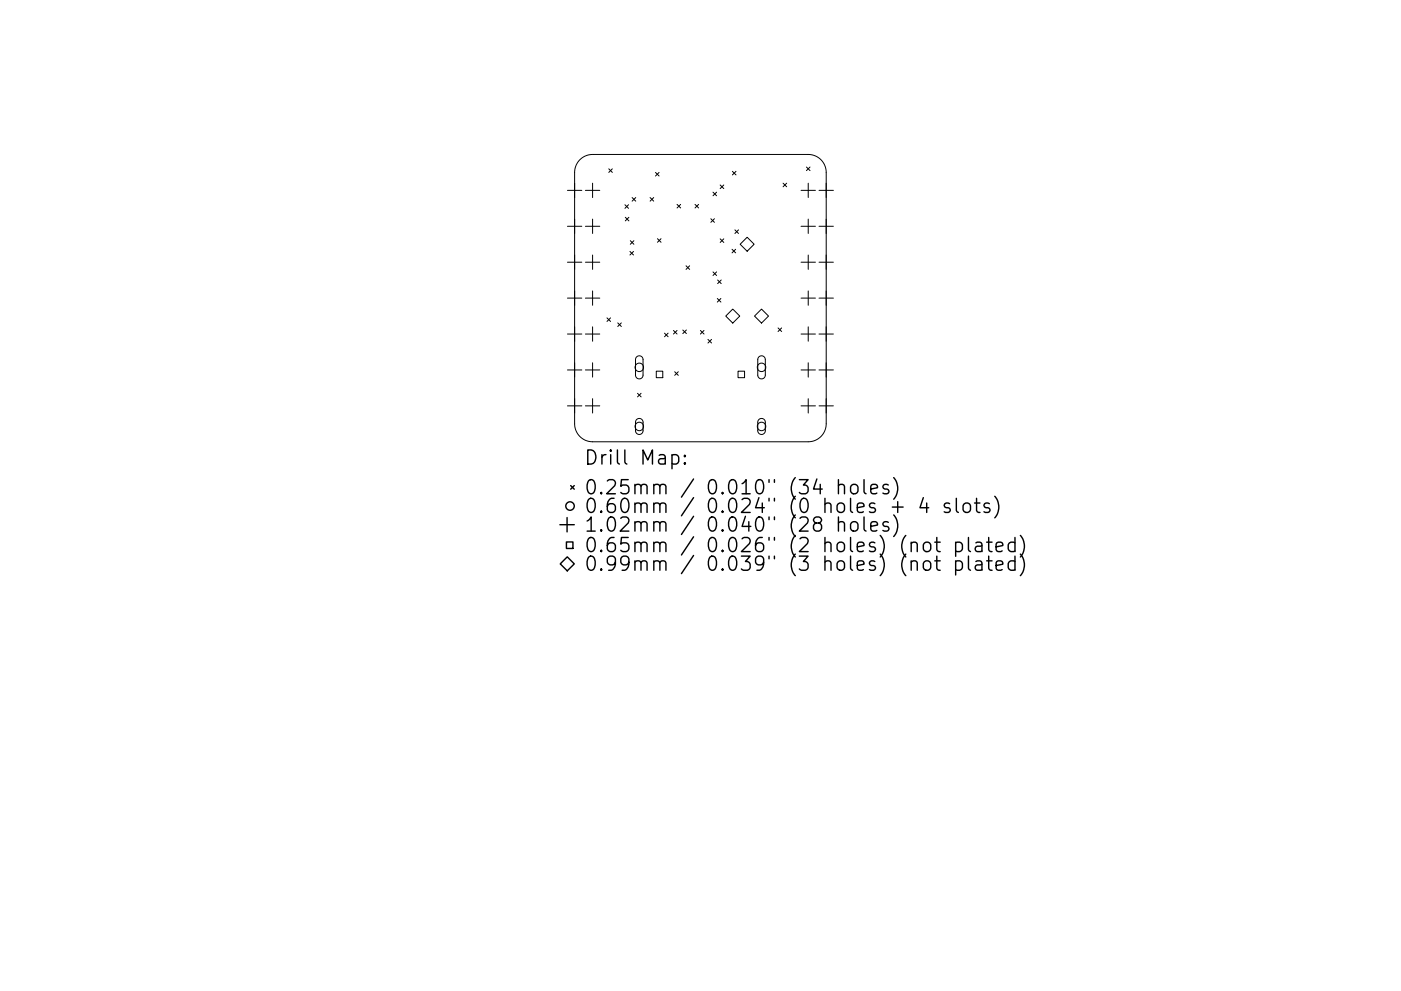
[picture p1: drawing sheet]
<svg xmlns="http://www.w3.org/2000/svg" width="297mm" height="210mm" viewBox="0 0 297 210" stroke-linecap="round" stroke-linejoin="round" font-family="sans-serif">
<defs><g id="words">
<g font-size="4.2">
<text x="123.8" y="98.6">Drill Map:</text>
<text x="123.8" y="104.9">0.25mm / 0.010&quot; (34 holes)</text>
<text x="123.8" y="108.9">0.60mm / 0.024&quot; (0 holes + 4 slots)</text>
<text x="123.8" y="112.8">1.02mm / 0.040&quot; (28 holes)</text>
<text x="123.8" y="117.2">0.65mm / 0.026&quot; (2 holes) (not plated)</text>
<text x="123.8" y="121.1">0.99mm / 0.039&quot; (3 holes) (not plated)</text>
</g>
</g></defs>
<g fill="none" stroke="#000" stroke-width=".21">
<path d="M122.9 33.9a3.8 3.8 0 0 1 2.7-1.1h45.8a3.8 3.8 0 0 1 3.8 3.8v53.3a3.8 3.8 0 0 1-3.8 3.8h-45.8a3.8 3.8 0 0 1-3.8-3.8v-53.3a3.8 3.8 0 0 1 1.1-2.7zM125.6 38.9v3M129.1 35.8l.7 .8M129.8 35.8l-.7 .8M139 36.6l.7 .7M139.7 36.6l-.7 .7M152.7 39.2l.8 .8M153.5 39.2l-.8 .8M155.3 36.4l.7 .7M156 36.4l-.7 .7M166 38.9l.8 .7M166.8 38.9l-.8 .7"/>
<path d="M171 35.4l.7 .8M171.4 38.9v3M171.7 35.4l-.7 .8M120.3 40.4h3.1M120.3 48h3.1M120.3 55.6h3.1M124.1 40.4h3.1M124.1 48h3.1M124.1 55.6h3.1M125.6 46.5v3M125.6 54.1v3.1M132.5 43.4l.8 .8"/>
<path d="M132.6 46.1l.7 .8M133.3 43.4l-.8 .8M133.3 46.1l-.7 .8M133.6 53.3l.7 .8M133.6 51.1l.8 .7M134 41.9l.8 .8M134.3 53.3l-.7 .8M134.4 51.1l-.8 .7M134.8 41.9l-.8 .8M137.8 41.9l.8 .8M138.6 41.9l-.8 .8M139.4 50.6l.8 .8"/>
<path d="M140.2 50.6l-.8 .8M143.5 43.4l.8 .7M144.3 43.4l-.8 .7M145.5 56.4l.7 .8M146.2 56.4l-.7 .8M147.4 43.4l.7 .7M148.1 43.4l-.7 .7M150.7 46.4l.8 .8M151.2 40.8l.7 .7M151.2 57.7l.7 .7M151.5 46.4l-.8 .8M151.9 40.8l-.7 .7"/>
<path d="M151.9 57.7l-.7 .7M152.2 59.4l.7 .8M152.7 50.7l.8 .7M152.9 59.4l-.7 .8M153.5 50.7l-.8 .7M155.2 52.9l.8 .7M155.8 48.8l.8 .7M156 52.9l-.8 .7M156.6 48.8l-.8 .7M156.9 51.8l1.5-1.5 1.5 1.5-1.5 1.5zM169.8 40.4h3.1M169.8 48h3.1"/>
<path d="M169.8 55.6h3.1M171.4 46.5v3M171.4 54.1v3.1M173.6 40.4h3.1M173.6 48h3.1M173.6 55.6h3.1M120.3 63.3h3.1M120.3 70.9h3.1M120.3 78.5h3.1M124.1 63.3h3.1M124.1 70.9h3.1M124.1 78.5h3.1"/>
<path d="M125.6 61.7v3.1M125.6 69.3v3.1M125.6 77v3M128.7 67.4l.8 .8M129.5 67.4l-.8 .8M131 68.5l.7 .8M131.7 68.5l-.7 .8M135 75.7a.8 .8 0 0 1 .8-.2 .8 .8 0 0 1 .5 .8v3.3a.8 .8 0 0 1-.8 .8 .8 .8 0 0 1-.8-.8v-3.4zM139.1 78.7h1.4v1.4h-1.4zM140.9 70.7l.8 .7M141.7 70.7l-.8 .7M142.8 70.1l.7 .8"/>
<path d="M143 78.9l.8 .7M143.5 70.1l-.7 .8M143.8 78.9l-.8 .7M144.8 70l.7 .8M145.5 70l-.7 .8M148.5 70.1l.8 .8M149.3 70.1l-.8 .8M150.1 72l.8 .8M150.9 72l-.8 .8M152.1 63.3l.7 .8M152.8 63.3l-.7 .8M153.9 67.1l1.5-1.5 1.4 1.5-1.4 1.4z"/>
<path d="M156.5 78.7h1.4v1.4h-1.4zM160 67.1l1.5-1.5 1.4 1.5-1.4 1.4zM160.9 75.7a.8 .8 0 0 1 .9-.2 .8 .8 0 0 1 .5 .8v3.3a.8 .8 0 0 1-.8 .8 .8 .8 0 0 1-.8-.8v-3.4zM165 69.6l.7 .7M165.7 69.6l-.7 .7M169.8 63.3h3.1M169.8 70.9h3.1M169.8 78.5h3.1M171.4 61.7v3.1M171.4 69.3v3.1M171.4 77v3M173.6 63.3h3.1"/>
<path d="M173.6 70.9h3.1M173.6 78.5h3.1M120.3 86.1h3.1M124.1 86.1h3.1M125.6 84.6v3M135 89a.8 .8 0 0 1 .8-.2 .8 .8 0 0 1 .5 .8v1.8a.8 .8 0 0 1-.8 .8 .8 .8 0 0 1-.8-.8v-1.9zM135.2 83.4l.7 .8M135.9 83.4l-.7 .8M160.9 89a.8 .8 0 0 1 .9-.2 .8 .8 0 0 1 .5 .8v1.8a.8 .8 0 0 1-.8 .8 .8 .8 0 0 1-.8-.8v-1.9zM169.8 86.1h3.1M171.4 84.6v3M173.6 86.1h3.1"/>
<circle cx="135.5" cy="77.9" r=".9"/>
<circle cx="161.5" cy="77.9" r=".9"/>
<circle cx="135.5" cy="90.5" r=".9"/>
<circle cx="161.5" cy="90.5" r=".9"/>
</g>
<g fill="none" stroke="#000" stroke-width=".3">
<path d="M142.5 96.6l.8-.1 .6 .5v.9l-.3 .4-.3 .2-.8-.2M145.2 98.2l.1 .1-.1 .2-.2-.2 .2-.1v.3M145.2 96.6l.1 .1-.1 .2-.2-.2 .2-.1v.3M118.7 111.3h3.1M118.8 119.6l1.5-1.5 1.5 1.5-1.5 1.5zM120.1 115h1.4v1.4h-1.4zM120.2 109.8v3M121 103l.8 .8M121.8 103l-.8 .8M177.8 103a.75 .75 0 0 1 1.2 .2v1.6M177.8 111a.75 .75 0 0 1 1.2 .1v1.6M177.8 101.8v3"/>
<path d="M177.8 109.7v3M180.5 103a.81 .81 0 0 1 .8-.3 .81 .81 0 0 1 .6 .6v.9a.81 .81 0 0 1-.8 .6 .81 .81 0 0 1-.8-.6v-.9zM180.6 110.8a.81 .81 0 0 1 1.3 .5v.8a.81 .81 0 0 1-.8 .6 .81 .81 0 0 1-.8-.6v-.8zM183.2 101.8v2.5l.4 .5M183.2 109.7v2.6l.4 .4M184.6 103.8l1.4-.3-.1-.6-.9-.1-.4 .4v1.1l.2 .3 .2 .2 .9-.2M184.6 111.7l1.4-.3-.1-.6-.9-.1-.4 .4v1.2l.2 .2 .2 .2 .9-.2M188.3 102.9l-.7-.1-.4 .4 .1 .4 1 .3 .2 .3-.2 .4-.3 .2-.8-.2M188.3 110.8l-.7-.1-.4 .4 .1 .4 1 .3 .2 .3-.2 .4-.3 .2-.8-.2M189.2 107.6h2.3M189.5 101.3a3.4 3.4 0 0 1 0 4.6M189.5 109.3a3.4 3.4 0 0 1 0 4.5"/>
<path d="M190.3 106.4v2.3M195.8 105.6l-.8 2.1h1.9M195.9 119.3a.81 .81 0 0 1 .8-.3 .81 .81 0 0 1 .6 .6v.8a.81 .81 0 0 1-.8 .6 .81 .81 0 0 1-.7-.6v-.8zM196 115.2a.81 .81 0 0 1 1.3 .4v.9a.81 .81 0 0 1-.8 .6 .81 .81 0 0 1-.7-.6v-.9zM196.5 106.7v2M198.2 115h1.1M198.2 119h1.1M198.6 114v2.6l.2 .3 .5 .1M198.6 118v2.6l.2 .2 .5 .2M201.3 106.9l-.7-.2-.4 .5 .1 .4 1 .3 .2 .3-.2 .4-.3 .1-.8-.1M202.6 115.2l.9-.2 .5 .6v.9l-.2 .4-.3 .1-.9-.1M202.6 119.1l.9-.1 .5 .6v.8l-.2 .4-.3 .2-.9-.2"/>
<path d="M202.6 115v3M202.6 119v3M202.8 105.7v2.6l.4 .4M204.3 107a.81 .81 0 0 1 .8-.3 .81 .81 0 0 1 .7 .6v.9a.81 .81 0 0 1-.8 .6 .81 .81 0 0 1-.8-.6v-.9zM205.3 114v2.6l.5 .4M205.3 118v2.6l.5 .4M206.6 106.7h1.2M206.9 115.2l.3-.2 .8 .2 .2 .3v1.5M206.9 119.1l.3-.1 .8 .1 .2 .3v1.6M207 105.7v2.6l.2 .3 .6 .1M208.2 115.7l-1 .2a.59 .59 0 0 0-.5 .6 .59 .59 0 0 0 .5 .5l1-.1M208.2 119.7l-1 .1a.59 .59 0 0 0-.5 .6 .59 .59 0 0 0 .5 .6l1-.2"/>
<path d="M209.2 115h1.1M209.2 119h1.1M209.6 114v2.6l.2 .3 .5 .1M209.6 118v2.6l.2 .2 .5 .2M209.8 106.9l-.8-.2-.4 .5 .2 .4 1 .3 .1 .3-.1 .4-.3 .1-.9-.1M210.9 105.3a3.4 3.4 0 0 1 0 4.6M211.2 116l1.4-.3-.1-.5-.9-.2-.4 .5v1.1l.1 .3 .3 .1 .9-.1M211.2 120l1.4-.3-.1-.6-.9-.1-.4 .4v1.2l.1 .2 .3 .2 .9-.2M215.2 115.2l-.9-.2-.5 .6v.9l.2 .4 .3 .1 .9-.1M215.2 119.1l-.9-.1-.5 .6v.8l.2 .4 .3 .2 .9-.2M215.2 114v3M215.2 118v3"/>
<path d="M216.3 113.6a3.4 3.4 0 0 1 0 4.6M216.3 117.6a3.4 3.4 0 0 1 0 4.5"/>
<circle cx="120.9" cy="107.4" r=".9"/>
</g>
<use href="#words"/>
</svg>
